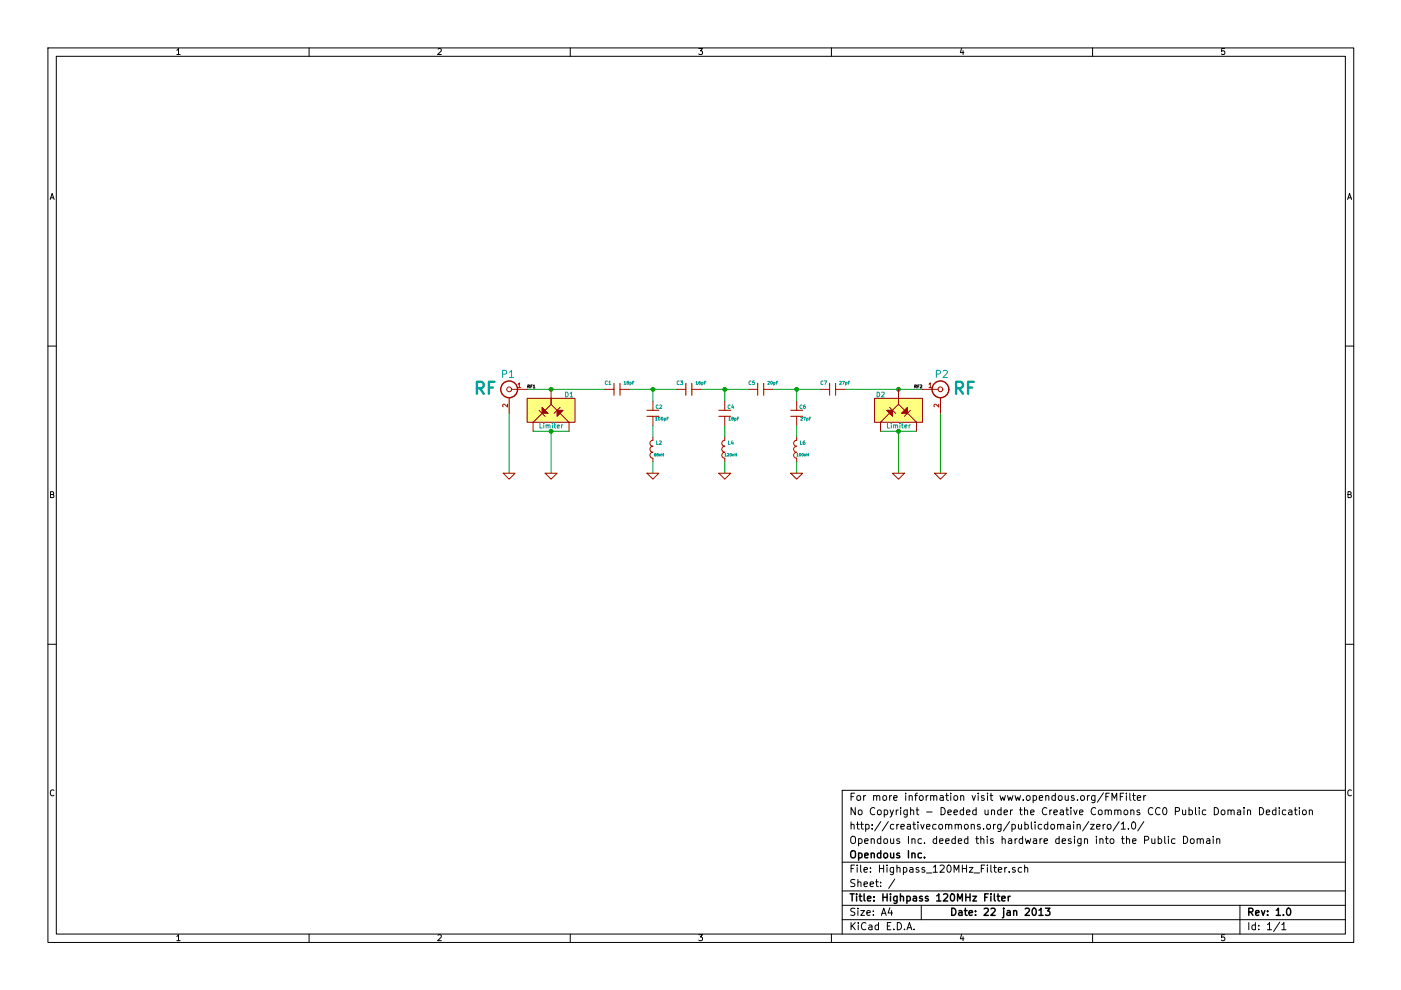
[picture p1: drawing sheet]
<svg xmlns="http://www.w3.org/2000/svg" width="297mm" height="210mm" viewBox="0 0 297 210" stroke-linecap="round" stroke-linejoin="round" font-family="sans-serif">
<g fill="none" stroke="#000" stroke-width=".21">
<path d="M10.2 10.2h276.8v189.6h-276.8zM11.9 11.9h273.3v186.1h-273.3zM37.5 10.7l.3-.4v1.3M37.5 11.6h.7M65.5 10.2v1.7M92.9 10.4l.4-.1 .3 .4-.8 .9h.8M120.9 10.2v1.7M148.2 10.3h.7l-.4 .5 .4 .1v.5l-.2 .2-.5-.2M176.3 10.2v1.7M203.9 10.2l-.3 1h.8M204.2 10.7v.9M231.6 10.2v1.7"/>
<path d="M259.6 10.3h-.6v.6l.2-.1 .4 .1v.5l-.1 .2-.5-.2M10.6 42.3l.4-1.3 .5 1.3M10.8 41.9h.6M285.7 42.3l.4-1.3 .5 1.3M285.9 41.9h.5M10.2 73.4h1.7M285.2 73.4h1.8M10.7 104.9l.6-.1v-.4l-.6-.2v1.3h.5l.2-.4-.2-.2M285.8 104.9l.5-.1 .1-.4-.6-.2v1.3h.5l.2-.4-.3-.2M10.2 136.6h1.7M285.2 136.6h1.8M11.4 167.6a.55 .55 0 0 0-.7 .1 .55 .55 0 0 0 0 .7l.4 .3 .3-.1"/>
<path d="M180.4 177.5a.5 .5 0 0 1 .6-.2 .5 .5 0 0 1 .4 .5l-.1 .8-.3 .2a.53 .53 0 0 1-.6-.5zM180.4 174.9h.1a.36 .36 0 0 1 .6 .1v.8M180.4 174.3v1.5M180.4 168.9h.5M181.2 168.2h-.8v1.5M181.3 171.2v1.5l-.9-1.5v1.5M181.6 174.8h.6M181.7 168.8l.3-.1 .4 .1v.8l-.2 .1-.5-.1zM181.8 174.3v1.3l.4 .2M182 177.9l.5-.1 .3 .3-.1 .6-.2 .1h-.5M182 177.8v1.5M182.1 171.8l.4-.1 .3 .3v.5l-.3 .2-.5-.2z"/>
<path d="M182.5 174.8h.6M182.7 174.3v1.3l.4 .2M183.1 168.7v1M183.3 178.3l.8-.1-.1-.3-.4-.1-.3 .3 .1 .7h.6M183.5 174.9l.5-.1 .3 .3-.1 .6-.2 .1-.5-.1M183.5 168.7l-.4 .3M183.5 174.8v1.5M184.7 178l.1-.1a.36 .36 0 0 1 .6 .2v.7M184.7 177.8v1M184.9 175.7v.1M184.9 174.9v.1M185.2 168.8h.1a.36 .36 0 0 1 .6 .1v.8"/>
<path d="M185.2 168.7v1M185.5 171.4a.72 .72 0 0 0-1 .5 .72 .72 0 0 0 .7 .8l.3-.1M185.9 168.9a.35 .35 0 0 1 .3-.2 .35 .35 0 0 1 .3 .2v.8M186.1 171.9l.2-.2 .5 .2v.7l-.3 .1-.4-.1zM186.7 177.9l-.4-.1-.3 .3 .1 .6 .2 .1h.4M186.7 177.3v1.5M186.7 174.2l-1.3 2M187.2 168.8l.3-.1 .4 .1v.8l-.2 .1-.5-.1zM187.5 171.8l.4-.1 .3 .3-.1 .6-.2 .1h-.4M187.5 171.7v1.6M187.5 177.9l.4-.1 .3 .3v.5l-.3 .2-.5-.2zM188.3 174.2l-1.3 2"/>
<path d="M188.6 168.7v1M188.7 171.7l.4 1M188.8 177.8l.1 1h.4l.2-.1M189.1 168.7l-.5 .3M189.4 171.7l-.5 1.4-.2 .2M189.5 169.2l.7-.1-.1-.3-.4-.1-.2 .2 .1 .7h.5M189.5 177.8v1M189.5 174.9l-.4-.1-.3 .3v.6l.3 .1 .4-.1M190 171.7v1M190.1 174.8v1M190.4 171.7l-.4 .3M190.6 174.8l-.5 .3"/>
<path d="M190.7 177.9l-.4-.1-.2 .3 .1 .2 .5 .1v.4h-.6M191 171.2v.2M191 171.7v1M191 175.3l.7-.1v-.3l-.5-.1-.2 .2 .1 .7h.6M192 168.2v.1M192 168.7v1M192.4 171.7v1.3l-.3 .3-.4-.1M192.4 171.8l-.5-.1-.3 .3 .1 .6 .2 .1h.5M192.4 174.9h.6v.9M192.6 177.3v1.5M192.8 168.8a.36 .36 0 0 1 .6 .1v.8M192.8 168.7v1"/>
<path d="M193 175.2l-.6 .1a.3 .3 0 0 0 .1 .5l.5-.1M193.1 171.9v-.1a.36 .36 0 0 1 .6 .2v.7M193.1 171.2v1.5M193.3 178l.1-.1a.36 .36 0 0 1 .6 .2v.7M193.3 177.8v1M193.5 174.8h.6M193.8 174.3v1.3l.3 .2M193.9 168.7h.6M194.2 171.7h.6M194.4 171.2v1.3l.4 .2M194.5 168.2l-.4 .2v1.3M194.6 174.3v.1"/>
<path d="M194.6 174.8v1M195 168.8l.2-.1 .5 .1v.8l-.3 .1-.4-.1zM195.2 174.8l.4 1 .3-1M195.4 177.9l-.5-.1-.3 .3 .1 .6 .2 .1h.5M196 178.7v.1M196.4 168.7v1M196.4 175.3l.8-.1-.1-.3-.4-.1-.3 .2 .1 .7h.6M196.5 172.2h1.1M196.8 168.7l-.4 .3M197.3 168.8h.1a.36 .36 0 0 1 .6 .1v.8M197.3 168.7v1M198 168.9a.35 .35 0 0 1 .3-.2 .35 .35 0 0 1 .3 .2v.8"/>
<path d="M198.5 174.9l-.5-.1-.3 .3 .1 .6 .2 .1 .5-.1M198.6 177.9l-.5-.1-.3 .3 .1 .6 .2 .1h.5M198.6 177.3v1.5M199.1 174.9l.2-.1 .5 .1v.8l-.3 .1-.4-.1zM199.2 178.3l.7-.1v-.3l-.5-.1-.2 .3 .1 .7h.6M199.3 168.8h.6l.1 .9M199.5 171.2a.77 .77 0 0 1 .9 .8 .77 .77 0 0 1-.9 .7zM200 169.1l-.7 .1a.3 .3 0 0 0 .2 .5l.5-.1M200.5 174.9h.1a.36 .36 0 0 1 .5 .1v.8M200.5 174.8v1M200.5 178.3l.7-.1v-.3l-.5-.1-.2 .3 .1 .7h.6M200.5 168.7h.6"/>
<path d="M200.7 168.2v1.3l.4 .2M201 172.2l.7-.1-.1-.3-.4-.1-.2 .3v.7h.6M201.1 175a.35 .35 0 0 1 .4-.2 .35 .35 0 0 1 .3 .2v.8M201.6 168.2v.1M201.6 168.7v1M202.3 172.2l.7-.1-.1-.3-.4-.1-.2 .3v.7h.6M202.3 168.8l.2-.1 .5 .1v.8l-.3 .1-.4-.1zM202.5 174.9h.1a.36 .36 0 0 1 .6 .1v.8M202.5 174.8v1M202.5 177.9l-.4-.1-.3 .3 .1 .6 .2 .1h.4M202.5 177.3v1.5M203.2 178.3l.7-.1-.1-.3-.4-.1-.2 .3 .1 .7h.5"/>
<path d="M203.2 175a.35 .35 0 0 1 .3-.2 .35 .35 0 0 1 .3 .2v.8M203.7 168.8h.1a.36 .36 0 0 1 .5 .1v.8M203.7 168.7v1M204.3 171.8l-.4-.1-.3 .3v.6l.3 .1h.4M204.3 171.2v1.5M204.6 174.9l.4-.1 .3 .3v.4l-.3 .3-.5-.3zM204.9 172.2l.8-.1-.1-.3-.4-.1-.3 .3 .1 .7h.6M205.2 177.9l-.4-.1-.3 .3v.6l.3 .1h.4M205.2 177.3v1.5M205.9 174.9h.1a.36 .36 0 0 1 .6 .1v.8M205.9 174.8v1M206.1 168.7l.4 1 .3-1"/>
<path d="M206.9 177.8h.6M207 171.8l-.5-.1-.3 .3 .1 .6 .2 .1h.5M207 171.2v1.5M207.1 177.3v1.3l.4 .2M207.4 168.2v.1M207.4 168.7v1M207.8 174.9l-.4-.1-.2 .2 .1 .2 .5 .2v.3h-.6M207.9 178l.1-.1a.36 .36 0 0 1 .6 .2v.7M207.9 177.3v1.5M208.5 175.7v.1M208.6 168.8l-.3-.1-.2 .2v.2l.5 .2v.3h-.5M208.8 171.7l.1 1h.4l.2-.1"/>
<path d="M209.3 174.9l.2-.1 .4 .1v.8l-.2 .1-.4-.1zM209.3 177.3v.2M209.3 177.8v1M209.4 168.2v.1M209.4 168.7v1M209.5 171.7v1M209.9 168.7h.6M210.1 168.2v1.3l.4 .2M210.2 171.9l.1-.1a.36 .36 0 0 1 .6 .2v.7M210.2 171.7v1M210.6 177.9l-.4-.1-.2 .3 .1 .2 .5 .1v.4h-.6M210.6 174.8v1"/>
<path d="M211.1 174.8l-.5 .3M212 168.7l.3 1 .3-.7 .3 .7 .3-1M212.2 174.8v1.2l-.2 .3-.4-.1M212.2 174.9l-.4-.1-.3 .3 .1 .6 .2 .1 .4-.1M212.2 171.8l-.4-.1-.3 .3 .1 .6 .2 .1h.4M212.2 171.2v1.5M212.5 178v-.1a.36 .36 0 0 1 .6 .2v.7M212.5 177.3v1.5M212.9 172.2l.7-.1-.1-.3-.4-.1-.2 .3 .1 .7h.5M213.6 168.7l.3 1 .3-.7 .3 .7 .3-1M213.8 177.9h.6l.1 .9M214 174.2l-1.2 2"/>
<path d="M214.2 171.7v1M214.5 178.2l-.7 .1a.3 .3 0 0 0 .2 .5h.5M214.6 174.9l.4-.1 .3 .3-.1 .6-.2 .1-.4-.1M214.6 174.8v1.5M214.7 171.7l-.5 .3M215.2 168.7l.3 1 .3-.7 .3 .7 .3-1M215.2 177.8v1M215.6 177.8l-.4 .3M215.9 174.8l.1 .9 .4 .1 .2-.1M216.2 171.7h.5M216.4 171.2v1.3l.3 .2M216.6 174.8v1"/>
<path d="M216.8 177.9l-.4-.1-.3 .3 .1 .6 .2 .1h.4M216.8 177.3v1.5M216.9 169.6v.1M217.2 171.9l.1-.1a.36 .36 0 0 1 .6 .2v.7M217.2 171.2v1.5M217.3 174.9l.4-.1 .3 .3v.6l-.3 .1-.4-.1M217.3 174.3v1.5M217.4 177.8l.3 1 .3-.7 .3 .7 .2-1M217.7 168.8l.2-.1 .4 .1v.8l-.2 .1-.4-.1zM218.5 172.2l.8-.1-.1-.3-.5-.1-.2 .3 .1 .7h.6M218.7 174.3v1.3l.2 .2M219 168.8l.5-.1 .3 .3-.1 .6-.2 .1-.5-.1"/>
<path d="M219 168.7v1.5M219.1 177.9h.6l.1 .9M219.5 174.3v.1M219.5 174.8v1M219.8 178.2l-.7 .1a.3 .3 0 0 0 .2 .5h.5M220.3 169.2l.8-.1-.1-.3-.4-.1-.3 .2 .1 .7h.6M220.5 177.8v1M220.9 174.9l-.5-.1-.3 .3 .1 .6 .2 .1 .5-.1M220.9 177.8l-.4 .3M221.4 178.3l.7-.1-.1-.3-.4-.1-.2 .3v.7h.6M221.7 168.8h.1a.36 .36 0 0 1 .6 .1v.8M221.7 168.7v1"/>
<path d="M221.9 171.4a.72 .72 0 0 0-1 .5 .72 .72 0 0 0 .7 .8l.3-.1M222.1 174.9l-.4-.1-.3 .3 .1 .6 .2 .1 .4-.1M222.1 174.3v1.5M222.6 171.7v1M222.9 174.9l.2-.1 .4 .1v.8l-.2 .1-.4-.1zM223 171.7l-.4 .3M223.4 172.2l.8-.1-.1-.3-.4-.1-.3 .3 .1 .7h.6M223.7 168.8l-.4-.1-.3 .3 .1 .6 .2 .1 .4-.1M223.7 168.2v1.5M224.2 174.9h.1a.36 .36 0 0 1 .6 .1v.8M224.2 174.8v1M224.5 168.8l.2-.1 .4 .1v.8l-.2 .1-.4-.1z"/>
<path d="M224.6 177.9l-.5-.1-.3 .3 .1 .6 .2 .1h.5M224.6 177.3v1.5M224.8 171.8h.6l.1 .9M224.9 175a.35 .35 0 0 1 .3-.2 .35 .35 0 0 1 .4 .2v.8M225.2 178.3l.7-.1v-.3l-.5-.1-.2 .3 .1 .7h.6M225.5 172.1l-.7 .1a.3 .3 0 0 0 .2 .5h.5M225.8 168.7l.1 .9 .4 .1 .2-.1M226 171.7h.6M226.2 171.2v1.3l.4 .2M226.3 174.9h.5l.1 .9M226.5 168.7v1M226.9 175.2l-.6 .1a.3 .3 0 0 0 .1 .5l.5-.1"/>
<path d="M227.1 171.2v.2M227.1 171.7v1M227.1 177.9l-.4-.1-.2 .3 .1 .2 .5 .1v.4h-.6M227.6 174.3v.1M227.6 174.8v1M227.7 171.7l.3 1 .4-1M227.7 168.8l-.3-.1-.3 .2 .1 .2 .5 .2v.3h-.6M227.8 177.3v.2M227.8 177.8v1M228.4 174.9a.36 .36 0 0 1 .6 .1v.8M228.4 174.8v1M228.4 169.6v.1"/>
<path d="M228.9 172.2l.7-.1-.1-.3-.4-.1-.2 .3 .1 .7h.5M229.2 168.8l.2-.1 .4 .1v.8l-.2 .1-.4-.1zM229.2 177.8v1.3l-.3 .2h-.4M229.2 177.9l-.4-.1-.3 .3v.6l.3 .1h.4M229.9 178l.1-.1a.36 .36 0 0 1 .6 .2v.7M229.9 177.8v1M230.6 168.7v1M230.8 174.2l-1.3 2M231 168.7l-.4 .3M231.2 174.8h.8l-.8 1h.8M232.2 168.7v1.2l-.3 .3-.4-.1M232.2 168.8l-.5-.1-.3 .3 .1 .6 .2 .1 .5-.1"/>
<path d="M232.3 171.4a.72 .72 0 0 0-1 .5 .72 .72 0 0 0 .7 .8l.3-.1M232.5 177.3v.2M232.5 177.8v1M232.5 175.3l.7-.1v-.3l-.5-.1-.2 .2 .1 .7h.6M233 171.8l.4-.1 .3 .3v.5l-.3 .2-.5-.2zM233.2 178l.1-.1a.36 .36 0 0 1 .6 .2v.7M233.2 177.8v1M233.9 174.8v1M234 168.1l-1.3 2M234.3 174.8l-.4 .3M234.3 171.9l.1-.1a.36 .36 0 0 1 .6 .2v.7M234.3 171.7v1"/>
<path d="M234.4 177.8h.6M234.5 168.9h.5M234.6 177.3v1.3l.4 .2M234.8 174.9l.3-.1 .4 .1v.8l-.2 .1-.5-.1zM235 172a.35 .35 0 0 1 .3-.3 .35 .35 0 0 1 .3 .3v.7M235.2 168.2h-.7v1.5M235.5 177.9l.4-.1 .3 .3v.5l-.3 .2-.5-.2zM235.8 169.7v-1.5l.5 1.1 .5-1.1v1.5M236.3 171.9l.1-.1a.36 .36 0 0 1 .6 .2v.7M236.3 171.7v1M237 172a.35 .35 0 0 1 .3-.3 .35 .35 0 0 1 .4 .3v.7M237.3 174.2l-1.3 2"/>
<path d="M237.5 168.9h.5M237.7 174.7l.5-.4v1.5M237.7 175.8h.9M237.8 177.8h.6M238 177.3v1.3l.4 .2M238.3 168.2h-.8v1.5M238.5 171.8l.3-.1 .3 .3v.5l-.3 .2-.5-.2zM238.8 168.2v.1M238.8 168.7v1M238.8 178l.1-.1a.36 .36 0 0 1 .6 .2v.7M238.8 177.3v1.5M239.2 175.7v.1"/>
<path d="M239.5 168.2v1.3l.3 .2M239.8 171.9v-.1a.36 .36 0 0 1 .6 .2v.7M239.8 171.7v1M240.1 178.3l.8-.1-.1-.3-.4-.1-.3 .3 .1 .7h.6M240.1 174.3h.2a.81 .81 0 0 1 .5 .7 .81 .81 0 0 1-.5 .8 .98 .98 0 0 1-.2-1.5zM240.1 168.7h.6M240.3 168.2v1.3l.4 .2M241.1 169.2l.8-.1-.1-.3-.4-.1-.3 .2 .1 .7h.6M241.6 171.8l-.3-.1-.3 .3 .1 .2 .5 .1v.4h-.6M242.5 168.7v1M242.5 174.2l-1.3 2M242.7 178.1h.7l.2-.3-.1-.3-.2-.2h-.6v1.5"/>
<path d="M242.9 168.7l-.4 .3M244.2 177.8l.1 1h.3l.3-.1M244.4 171.4a.72 .72 0 0 0-1 .5 .72 .72 0 0 0 .7 .8l.3-.1M244.9 177.8v1M245.6 177.9l.4-.1 .3 .3-.1 .6-.2 .1h-.4M245.6 177.3v1.5M245.9 171.4a.72 .72 0 0 0-1 .5 .72 .72 0 0 0 .7 .8l.3-.1M246.7 171.4l.2-.2a.81 .81 0 0 1 .5 .8 .81 .81 0 0 1-.5 .7l-.2-.1-.2-.4zM246.9 177.3v1.3l.3 .2M247.7 177.3v.2M247.7 177.8v1M249.1 177.9l-.4-.1-.3 .3 .1 .6 .2 .1h.4"/>
<path d="M249.2 172h.7l.2-.3-.1-.3-.2-.2h-.6v1.5M250.7 171.7l.1 1h.4l.2-.1M250.9 177.3a.77 .77 0 0 1 .9 .8 .77 .77 0 0 1-.9 .7zM251.4 171.7v1M252.1 171.8l.4-.1 .3 .3v.6l-.3 .1h-.4M252.1 171.2v1.5M252.5 178l.2-.2 .4 .2v.7l-.2 .1-.4-.1zM253.5 171.2v1.3l.2 .2M253.8 178l.1-.1a.36 .36 0 0 1 .6 .2v.7M253.8 177.8v1M254.3 171.2v.2M254.3 171.7v1"/>
<path d="M254.5 178.1a.35 .35 0 0 1 .3-.3 .35 .35 0 0 1 .3 .3v.7M255.7 171.8l-.5-.1-.3 .3 .1 .6 .2 .1h.5M255.9 177.9h.5l.1 .9M256.5 178.2l-.6 .1a.3 .3 0 0 0 .1 .5h.5M257.2 177.3v.2M257.2 177.8v1M257.5 171.2a.77 .77 0 0 1 .9 .8 .77 .77 0 0 1-.9 .7zM258 178v-.1a.36 .36 0 0 1 .6 .2v.7M258 177.8v1M259.1 171.8l.3-.1 .3 .3v.5l-.3 .2-.5-.2zM260.4 171.9v-.1a.36 .36 0 0 1 .6 .2v.7M260.4 171.7v1"/>
<path d="M261 172a.35 .35 0 0 1 .3-.3 .35 .35 0 0 1 .4 .3v.7M262.4 171.8h.6v.9M263 172.1l-.6 .1a.3 .3 0 0 0 .1 .5h.5M263.8 171.2v.2M263.8 171.7v1M264.5 171.9l.1-.1a.36 .36 0 0 1 .6 .2v.7M264.5 171.7v1M267 171.2a.77 .77 0 0 1 .9 .8 .77 .77 0 0 1-.9 .7zM268.5 172.2l.7-.1-.1-.3-.4-.1-.2 .3 .1 .7h.5M270.5 171.8l-.4-.1-.3 .3v.6l.3 .1h.4M270.5 171.2v1.5M271.2 171.2v.2"/>
<path d="M271.2 171.7v1M272.6 171.8l-.4-.1-.3 .3 .1 .6 .2 .1h.4M273.3 171.8h.5l.1 .9M273.9 172.1l-.6 .1a.3 .3 0 0 0 .1 .5h.5M274.4 171.7h.6M274.6 171.2v1.3l.4 .2M275.5 171.2v.2M275.5 171.7v1M276.2 171.9l.3-.2 .4 .2v.7l-.2 .1-.5-.1zM277.6 171.9l.1-.1a.36 .36 0 0 1 .6 .2v.7M277.6 171.7v1M285.2 167.6h-106.6v30.4"/>
<path d="M286.5 167.6a.55 .55 0 0 0-.7 .1 .55 .55 0 0 0 0 .7l.4 .3 .3-.1M37.5 198.6l.3-.4v1.2M37.5 199.4h.7M65.5 198v1.8M92.9 198.3l.4-.1 .3 .4-.8 .8h.8M120.9 198v1.8M148.2 198.2h.7l-.4 .5 .4 .1v.5l-.2 .1-.5-.1M176.3 198v1.8M178.6 182.8h106.6M178.6 188.9h106.6M178.6 195h106.6M178.6 191.9h106.6"/>
<path d="M180.4 195.6v1.5M180.4 184.2h.5M180.7 196.3l.6 .8M181.2 183.4h-.8v1.5M181.3 192.6h-.6l-.3 .3 .1 .3 .7 .3v.5l-.3 .1-.5-.1M181.3 186.5h-.6l-.3 .3 .1 .3 .7 .3v.5l-.3 .1-.5-.1M181.3 195.6l-.9 .9M181.7 183.4v.2M181.7 183.9v1M181.9 192.6v.1M181.9 187.1l.1-.1a.36 .36 0 0 1 .5 .2v.8M181.9 186.5v1.5"/>
<path d="M181.9 193.1v1M182 195.6v.2M182 196.1v1M182.5 183.4v1.3l.2 .2M182.5 193.1h.8l-.8 1h.8M183.2 184.4l.7-.1-.1-.3-.4-.1-.2 .3 .1 .7h.5M183.2 187.5l.7-.1-.1-.4h-.4l-.2 .2 .1 .7h.5M183.6 195.8a.72 .72 0 0 0-1 .5 .72 .72 0 0 0 .7 .8l.3-.1M183.8 193.6l.7-.2v-.3h-.5l-.2 .2 .1 .7h.6M184.2 196.2h.6l.1 .9M184.5 187.5l.7-.1-.1-.4h-.4l-.2 .2 .1 .7h.5M184.6 184.8v.1"/>
<path d="M184.6 184v.2M184.9 196.5l-.7 .1a.3 .3 0 0 0 .2 .5h.5M185.2 194v.1M185.2 193.1v.2M185.6 187h.6M185.9 186.5v1.3l.3 .2M186.3 196.2l-.5-.1-.3 .3 .1 .6 .2 .1h.5M186.3 195.6v1.5M186.5 184.2h.9M186.5 183.4v1.5M186.7 187.9v.1M186.7 187v.2"/>
<path d="M186.9 194.1l.5-1.5 .5 1.5M187 193.6h.7M187.4 183.4v1.5M188.1 183.4v.2M188.1 183.9v1M188.1 196.3h.5M188.7 192.5l-.4 1.1h1M188.9 195.6h-.8v1.5h.8M189 193.1v1M189.5 183.9v1.3l-.3 .2h-.4M189.5 184l-.5-.1-.3 .3 .1 .6 .2 .1h.5M189.5 197v.1"/>
<path d="M189.7 186.4l-1.3 2M190.2 184.1v-.1a.36 .36 0 0 1 .6 .2v.7M190.2 183.4v1.5M190.2 195.6a.77 .77 0 0 1 .9 .8 .77 .77 0 0 1-.9 .7zM191.5 184l.5-.1 .3 .3-.1 .6-.2 .1h-.5M191.5 183.9v1.5M191.8 197v.1M192.3 197.1l.5-1.5 .5 1.5M192.4 196.7h.8M192.9 184h.6l.1 .9M193.6 184.3l-.7 .1a.3 .3 0 0 0 .2 .5h.5M193.8 197v.1"/>
<path d="M194.8 184l-.4-.1-.2 .3 .1 .2 .5 .1v.4h-.6M195.3 191.9v3.1M196 184l-.3-.1-.2 .3v.2l.5 .1v.4h-.5M196.4 185.1h1.2M197.9 183.8l.4-.4v1.5M197.9 184.9h.9M199.3 183.6l.6-.2 .3 .4-.9 1.1h.9M201 183.5l.1-.1a.81 .81 0 0 1 .6 .8 .81 .81 0 0 1-.6 .7 .98 .98 0 0 1-.1-1.4zM202.3 184.9v-1.5l.5 1.1 .5-1.1v1.5M203.9 198.1l-.3 .9h.8M204 184.2h.9M204 183.4v1.5"/>
<path d="M204.2 198.6v.8M204.9 183.4v1.5M205.5 183.9h.8l-.8 1h.8M206.5 185.1h1.2M208.1 184.2h.5M208.8 183.4h-.7v1.5M209.3 183.4v.2M209.3 183.9v1M210.1 183.4v1.3l.2 .2M210.7 183.9h.6M210.9 183.4v1.3l.4 .2M211.7 184.4l.7-.1-.1-.3-.4-.1-.2 .3v.7h.6"/>
<path d="M213 183.9v1M213.5 183.9l-.5 .3M214 184.8v.1M215.2 184l-.3-.1-.3 .3 .1 .2 .5 .1v.4h-.6M216.6 184l-.4-.1-.3 .3 .1 .6 .2 .1h.4M217.2 184.1l.1-.1a.36 .36 0 0 1 .6 .2v.7M217.2 183.4v1.5M231.6 198v1.8M259.6 198.2h-.6v.6l.2-.1 .4 .1v.5l-.1 .1-.5-.1M262.9 191.9v6.1M264.8 195.6v1.5M266.2 196.2l-.5-.1-.3 .3 .1 .6 .2 .1h.5"/>
<path d="M266.2 195.6v1.5M266.9 197v.1M266.9 196.2v.1M268.7 196l.5-.4v1.5M268.7 197.1h.9M271.3 195.5l-1.3 2M271.8 196l.4-.4v1.5M271.8 197.1h.8"/>
</g>
<g fill="none" stroke="#000" stroke-width=".3">
<path d="M180.2 189.5h.9M180.4 180.6a.5 .5 0 0 1 .6-.2 .5 .5 0 0 1 .4 .5l-.1 .8-.3 .2a.53 .53 0 0 1-.6-.5zM180.7 189.5v1.5M181.6 189.5v.2M181.6 190v1M182 180.9h.5l.3 .3-.1 .6-.2 .1-.5-.1M182 180.9v1.5M182.1 190h.6M182.3 189.5v1.3l.4 .2M183.2 189.5v1.3l.2 .2M183.3 181.4l.8-.1-.1-.4h-.4l-.3 .2 .1 .7h.6M183.9 190.5l.8-.1-.1-.3-.4-.1-.3 .2 .1 .8h.6"/>
<path d="M184.7 181l.1-.1a.36 .36 0 0 1 .6 .2v.8M184.7 180.9v1M185.3 190.9v.1M185.3 190.1v.1M186.7 180.9h-.4l-.3 .3 .1 .6 .2 .1 .4-.1M186.7 180.4v1.5M187.2 189.5v1.5M187.2 190.2h.9M187.5 180.9h.4l.3 .3v.4l-.3 .3-.5-.3zM188.1 189.5v1.5M188.8 189.5v.2M188.8 190v1"/>
<path d="M188.8 180.9l.1 .9 .4 .1 .2-.1M189.5 180.9v1M190.2 190v1.3l-.3 .2h-.4M190.2 190.1l-.4-.1-.3 .3v.6l.3 .1h.4M190.7 180.9h-.4l-.2 .2 .1 .2 .5 .2v.3h-.6M190.9 190.2l.1-.1a.36 .36 0 0 1 .6 .1v.8M190.9 189.5v1.5M192.3 190.1l.4-.1 .3 .3-.1 .6-.2 .1h-.4M192.3 190v1.5M192.6 180.4v1.5M193.3 181l.1-.1a.36 .36 0 0 1 .6 .2v.8M193.3 180.9v1"/>
<path d="M193.6 190.1h.6l.1 .9M194.3 190.4l-.7 .1a.3 .3 0 0 0 .2 .5h.5M195.4 180.9h-.5l-.3 .3 .1 .6 .2 .1 .5-.1M195.5 190.1l-.3-.1-.3 .2 .1 .2 .5 .2v.4h-.6M196 181.8v.1M196.8 190.1l-.4-.1-.2 .2 .1 .2 .5 .2v.4h-.6M198.6 189.9l.5-.4v1.5M198.6 191h.9M200.1 189.7l.5-.2 .3 .4-.9 1.1h.9M201.7 189.7l.2-.2a.81 .81 0 0 1 .5 .8 .81 .81 0 0 1-.5 .7l-.2-.1-.2-.5zM201.8 192.6a.77 .77 0 0 1 .9 .7 .77 .77 0 0 1-.9 .8zM203 191v-1.5l.5 1.1 .5-1.1v1.5"/>
<path d="M203.3 193.1h.6l.1 1M204 193.4l-.7 .2a.3 .3 0 0 0 .2 .5l.5-.1M204.5 193.1h.6M204.7 192.6v1.3l.4 .2M204.8 190.2h.9M204.8 189.5v1.5M205.5 193.6l.7-.2-.1-.3h-.4l-.2 .2v.7h.6M205.7 189.5v1.5M206.2 190h.8l-.8 1h.8M206.8 194v.1M206.8 193.1v.2M208.7 192.7l.5-.1 .4 .4-1 1.1h1"/>
<path d="M208.8 190.2h.5M209.5 189.5h-.7v1.5M210.1 189.5v.2M210.1 190v1M210.1 192.7l.6-.1 .3 .4-.9 1.1h.9M210.8 189.5v1.3l.2 .2M211.4 190h.6M211.6 189.5v1.3l.4 .2M212.4 190.5l.7-.1v-.3l-.5-.1-.2 .2 .1 .8h.6M212.8 193.1v1.3l-.3 .2M212.8 192.6v.1M213.5 193.1h.6l.1 1"/>
<path d="M213.8 190v1M214.2 193.4l-.7 .2a.3 .3 0 0 0 .2 .5l.5-.1M214.2 190l-.4 .3M214.9 193.2l.1-.1a.36 .36 0 0 1 .6 .2v.8M214.9 193.1v1M217.4 192.7l.6-.1 .3 .4-1 1.1h1M219 192.6h.2a.81 .81 0 0 1 .5 .7 .81 .81 0 0 1-.5 .8 .98 .98 0 0 1-.2-1.5zM220.3 193l.4-.4v1.5M220.3 194.1h.9M221.7 192.6h.9l-.5 .5 .4 .2v.7l-.2 .1-.6-.1M264.8 193.4l.7-.1 .2-.2-.1-.4-.2-.1h-.6v1.5M265.2 193.4l.5 .7"/>
<path d="M266.2 193.6l.8-.2-.1-.3h-.5l-.2 .2 .1 .7h.6M267.5 193.1l.3 1 .4-1M268.8 194v.1M268.8 193.1v.2M270.6 193l.4-.4v1.5M270.6 194.1h.9M272.1 194v.1M272.9 192.7l.3-.1a.81 .81 0 0 1 .5 .7 .81 .81 0 0 1-.5 .8l-.3-.1-.1-.5z"/>
</g>
<path d="M111.8 82.6h16.5M116.8 91.4v8.9M133.4 82.6h10.1M138.4 90.2v2.5M148.6 82.6h10.2M153.7 97.8v2.5M163.8 82.6h10.2M168.9 90.2v2.5M190.5 91.4v8.9" fill="none" stroke="#00a000" stroke-width=".21"/>
<circle cx="116.8" cy="82.6" r=".41" fill="#00a000"/>
<g fill="none" stroke="#00a000" stroke-width=".21">
<path d="M113 91.4h7.7"/>
<circle cx="116.8" cy="82.6" r=".41"/>
</g>
<circle cx="116.8" cy="91.4" r=".41" fill="#00a000"/>
<circle cx="116.8" cy="91.4" r=".41" fill="none" stroke="#00a000" stroke-width=".21"/>
<circle cx="190.5" cy="91.4" r=".41" fill="#00a000"/>
<g fill="none" stroke="#00a000" stroke-width=".21">
<path d="M179.1 82.6h16.5M186.7 91.4h7.6"/>
<circle cx="190.5" cy="91.4" r=".41"/>
</g>
<circle cx="190.5" cy="82.6" r=".41" fill="#00a000"/>
<g fill="none" stroke="#00a000" stroke-width=".21">
<path d="M108 87.6v12.7M138.4 82.6v2.5"/>
<circle cx="190.5" cy="82.6" r=".41"/>
</g>
<circle cx="138.4" cy="82.6" r=".41" fill="#00a000"/>
<g fill="none" stroke="#00a000" stroke-width=".21">
<path d="M138.4 97.8v2.5M153.7 82.6v2.5M153.7 90.2v2.5"/>
<circle cx="138.4" cy="82.6" r=".41"/>
</g>
<circle cx="153.7" cy="82.6" r=".41" fill="#00a000"/>
<g fill="none" stroke="#00a000" stroke-width=".21">
<path d="M168.9 82.6v2.5"/>
<circle cx="153.7" cy="82.6" r=".41"/>
</g>
<circle cx="168.9" cy="82.6" r=".41" fill="#00a000"/>
<g fill="none" stroke="#00a000" stroke-width=".21">
<path d="M168.9 97.8v2.5M199.4 87.6v12.7"/>
<circle cx="168.9" cy="82.6" r=".41"/>
</g>
<path d="M167.6 100.3h2.6l-1.3 1.3zM189.2 100.3h2.6l-1.3 1.3z" fill="none" stroke="#a00000" stroke-width=".21"/>
<path d="M185.4 84.5h10.2v5h-10.2z" fill="#ffff80"/>
<path d="M185.4 84.5h10.2v5h-10.2zM188.6 86.4l1.3 1.2M190.5 85.7l-3.8 3.8" fill="none" stroke="#a00000" stroke-width=".21"/>
<path d="M190.5 84.5v1.2z" fill="#a00000"/>
<path d="M190.5 84.5v1.2zM190.5 85.7l3.8 3.8M193 87l-1.2 1.3" fill="none" stroke="#a00000" stroke-width=".21"/>
<path d="M188 87h1.2v1.3z" fill="#a00000"/>
<path d="M188 87h1.2v1.3z" fill="none" stroke="#a00000" stroke-width=".21"/>
<path d="M191.1 87.6l1.3-1.2v1.2z" fill="#a00000"/>
<path d="M128.3 82.6h1.9M130.2 81.3v2.5M131.4 81.3v2.5M131.4 82.6h2M186.7 89.5v1.9M190.5 82.6v1.9M191.1 87.6l1.3-1.2v1.2zM194.3 89.5v1.9M106.7 100.3h2.5l-1.2 1.3zM137.2 100.3h2.5l-1.3 1.3zM152.4 100.3h2.5l-1.2 1.3zM198.1 100.3h2.6l-1.3 1.3z" fill="none" stroke="#a00000" stroke-width=".21"/>
<g fill="none" stroke="#00a0a0" stroke-width=".21">
<path d="M128.8 80.8a.33 .33 0 0 0-.5 .4 .33 .33 0 0 0 .5 .3M129.1 81l.2-.2v.7M129.1 81.5h.4M132.3 81l.2-.2v.7M132.3 81.5h.4M133 81.1l-.1-.1 .1-.2 .2 .1v.2a.21 .21 0 0 0-.3 .1 .21 .21 0 0 0 .2 .3l.2-.1-.2-.3M133.6 81.1l.3 .1-.1 .2h-.2M133.6 81.1v.6M134.1 81.2h.2M134.4 80.8h-.3v.7M186 83.1a.51 .51 0 0 1 .5 .5 .51 .51 0 0 1-.5 .6zM186.9 83.2l.4-.1 .2 .3-.6 .8h.6"/>
<path d="M188.2 89.7v1.1h.4M189 89.7v.1M189 90.1v.7M189.5 90.2l.3-.1 .1 .7M189.5 90.1v.7M189.9 90.2l.4-.1v.7M190.8 89.7v.1M190.8 90.1v.7M191.1 90.1h.4M191.3 89.7v.9l.2 .2M191.8 90.4l.5-.1v-.2l-.5 .1 .1 .5h.4M192.7 90.1v.7"/>
<path d="M193 90.1l-.3 .2"/>
</g>
<path d="M130.2 81.3v2.5zM130.2 81.3v2.5M131.4 81.3v2.5zM131.4 81.3v2.5" fill="none" stroke="#ffff80" stroke-width=".21"/>
<path d="M111.9 81.9h.3v-.2l-.3-.1v.6M112.1 81.9l.2 .3M112.5 81.9h.3M112.9 81.6h-.4v.6M113.1 81.8l.1-.2v.6M113.1 82.2h.3M194 81.9h.3v-.2l-.3-.1v.6M194.1 81.9l.2 .3M194.6 81.9h.2M194.9 81.6h-.3v.6M195.1 81.7l.3-.1 .1 .2-.4 .4h.4" fill="none" stroke="#000" stroke-width=".21"/>
<path d="M111.8 84.5h10.1v5h-10.1z" fill="#ffff80"/>
<path d="M111.8 84.5h10.1v5h-10.1zM116.8 85.7l3.9 3.8M118.7 86.4l-1.2 1.2" fill="none" stroke="#a00000" stroke-width=".21"/>
<path d="M116.8 84.5v1.2z" fill="#a00000"/>
<path d="M114.3 87l1.3 1.3M116.8 84.5v1.2zM116.8 85.7l-3.8 3.8" fill="none" stroke="#a00000" stroke-width=".21"/>
<path d="M118.1 87h1.3l-1.3 1.3z" fill="#a00000"/>
<path d="M118.1 87h1.3l-1.3 1.3z" fill="none" stroke="#a00000" stroke-width=".21"/>
<path d="M114.9 86.4l1.3 1.2h-1.3z" fill="#a00000"/>
<g fill="none" stroke="#a00000" stroke-width=".21">
<path d="M107.6 85.7v.6l-.7-.6-.3 .2 .1 .4M108 84.3v3.3M108.5 82.6h3.3M109.8 81.5l.3-.3v1M109.8 82.2h.6M113 89.5v1.9M114.9 86.4l1.3 1.2h-1.3zM116.8 82.6v1.9M120.7 89.5v1.9M137.2 87h2.5M137.2 88.3h2.5M138.4 92.7v.6a.64 .64 0 0 0-.6 .7 .64 .64 0 0 0 .6 .6 .64 .64 0 0 0-.6 .7 .64 .64 0 0 0 .6 .6 .64 .64 0 0 0-.6 .6 .64 .64 0 0 0 .6 .7v.6"/>
<path d="M138.4 85.1v1.9M138.4 88.3v1.9M143.5 82.6h1.9M145.4 81.3v2.5M146.7 81.3v2.5M146.7 82.6h1.9M152.4 87h2.5M152.4 88.3h2.5M153.7 92.7v.6a.64 .64 0 0 0-.7 .7 .64 .64 0 0 0 .7 .6 .64 .64 0 0 0-.7 .7 .64 .64 0 0 0 .7 .6 .64 .64 0 0 0-.7 .6 .64 .64 0 0 0 .7 .7v.6M153.7 85.1v1.9M153.7 88.3v1.9M158.8 82.6h1.9"/>
<path d="M160.7 81.3v2.5M161.9 81.3v2.5M161.9 82.6h1.9M167.6 87h2.6M167.6 88.3h2.6M168.9 92.7v.6a.64 .64 0 0 0-.6 .7 .64 .64 0 0 0 .6 .6 .64 .64 0 0 0-.6 .7 .64 .64 0 0 0 .6 .6 .64 .64 0 0 0-.6 .6 .64 .64 0 0 0 .6 .7v.6M168.9 85.1v1.9M168.9 88.3v1.9M174 82.6h1.9M175.9 81.3v2.5M177.2 81.3v2.5M177.2 82.6h1.9"/>
<path d="M195.6 82.6h3.3M197 81.5l.2-.3v1M197 82.2h.5M199 85.7v.6l-.7-.6-.3 .2 .1 .4M199.4 84.3v3.3M115.6 100.3h2.5l-1.3 1.3z"/>
<circle cx="107.9" cy="82.6" r=".51"/>
<circle cx="199.4" cy="82.6" r=".51"/>
</g>
<g fill="none" stroke="#00a0a0" stroke-width=".21">
<path d="M106.6 79.3l.7-.1 .1-.2v-.3l-.3-.2h-.5v1.5M108 78.9l.5-.4v1.5M198.5 79.3l.8-.1 .1-.2-.1-.3-.2-.2h-.6v1.5M200 78.7l.6-.2 .3 .4-1 1.1h1M108 80h.9M114.5 89.7v1.1h.5M115.3 89.7v.1M115.3 90.1v.7M115.8 90.2l.4-.1v.7M115.8 90.1v.7M116.2 90.2l.4-.1v.7M117.1 89.7v.1"/>
<path d="M117.1 90.1v.7M117.4 90.1h.4M117.6 89.7v.9l.2 .2M118.1 90.4l.5-.1v-.2l-.5 .1 .1 .5h.4M119 90.1v.7M119.3 90.1l-.3 .2M119.9 83.1a.51 .51 0 0 1 .6 .5 .51 .51 0 0 1-.6 .6zM120.9 83.4l.3-.3v1.1M120.9 84.2h.5M139 88.6l.2-.1v.6M139 89.1h.3M139 96.1l-.2 .2-.1 .3h.3v-.2h-.3"/>
<path d="M139.2 93.5v.7h.4M139.4 96.4l-.1-.2h.2l.1 .1-.3 .1 .1 .3 .2-.1-.1-.2M139.6 85.9a.33 .33 0 0 0-.5 .3 .33 .33 0 0 0 .5 .3M139.6 88.5h.2a.28 .28 0 0 1 .2 .3 .28 .28 0 0 1-.4 .2zM139.8 93.5h.3l.1 .2-.4 .5h.4M139.8 96.4l.3-.1v.4M139.8 96.3v.4M139.9 85.9h.3l.1 .2-.5 .5h.5M140.3 88.5h.1a.28 .28 0 0 1 .2 .3 .28 .28 0 0 1-.3 .2zM140.3 96.4h.4M140.3 96.1v.6M140.7 96.1v.6"/>
<path d="M140.8 89.1l.3-.1v-.3h-.3v.6M141.4 88.8h.2M141.7 88.5h-.3v.6M144 80.8a.33 .33 0 0 0-.4 .4 .33 .33 0 0 0 .4 .3M144.3 80.8h.5l-.3 .3 .3 .1-.1 .3h-.4M147.5 81l.2-.2v.7M147.5 81.5h.4M148.5 80.8l-.3 .1v.5l.1 .1 .2-.1v-.3l-.3 .1M148.8 81.1l.3 .1v.2h-.3M148.8 81.1v.6M149.4 81.2h.2M149.7 80.8h-.3v.7"/>
<path d="M153.7 96.3l.1-.2v.6M153.7 96.7h.3M154.2 96.2l.3-.1 .1 .2-.4 .4h.4M154.5 93.5v.7h.3M154.5 88.6l.2-.1v.6M154.5 89.1h.4M154.8 96.2l.1-.1a.27 .27 0 0 1 .2 .3 .27 .27 0 0 1-.3 .3zM154.8 85.9a.33 .33 0 0 0-.4 .3 .33 .33 0 0 0 .4 .3M155.2 93.4l-.2 .6h.5M155.3 88.7l-.2-.1 .2-.1h.2l-.1 .2a.21 .21 0 0 0-.3 .1 .21 .21 0 0 0 .3 .3l.1-.1-.1-.3M155.3 85.8l-.2 .6h.5M155.3 96.4l.2-.1 .1 .4"/>
<path d="M155.3 96.3v.4M155.4 93.7v.5M155.5 86.1v.5M155.8 89.1l.3-.1v-.3h-.3v.6M155.8 96.1v.6M155.8 96.4h.4M156.2 96.1v.6M156.4 88.8h.2M156.7 88.5h-.3v.6M159.3 80.8a.33 .33 0 0 0-.5 .4 .33 .33 0 0 0 .5 .3M159.9 80.8h-.3v.3h.3l.1 .3-.2 .1h-.2M162.8 80.9h.3v.1l-.3 .5h.3"/>
<path d="M163.5 80.9l.1-.1a.28 .28 0 0 1 .2 .4 .28 .28 0 0 1-.4 .2zM164 81.1l.3 .1v.2h-.3M164 81.1v.6M164.6 81.2h.2M164.9 80.8h-.3v.7M168.9 96.3l.2-.2v.6M168.9 96.7h.4M169.5 96.2l.1-.1a.27 .27 0 0 1 .2 .3 .27 .27 0 0 1-.3 .3zM169.7 93.5v.7h.4M169.8 88.5h.3v.1l-.4 .5h.4M170.1 85.9a.33 .33 0 0 0-.5 .3 .33 .33 0 0 0 .5 .3M170.1 96.2v-.1a.27 .27 0 0 1 .2 .3 .27 .27 0 0 1-.2 .3z"/>
<path d="M170.4 88.5h.4l-.3 .6M170.6 96.4l.2-.1v.4M170.6 96.3v.4M170.6 93.5h-.2l-.1 .3v.4h.3v-.4l-.3 .1M170.7 85.9h-.2l-.1 .3v.3l.3 .1v-.4l-.3 .1M171 89.1l.3-.1v-.3h-.3v.6M171.1 96.4h.3M171.1 96.1v.6M171.4 96.1v.6M171.6 88.8h.2M171.9 88.5h-.3v.6M174.5 80.8a.33 .33 0 0 0-.5 .4 .33 .33 0 0 0 .5 .3"/>
<path d="M174.8 80.8h.5l-.4 .7M178 80.9h.3l.1 .1-.4 .5h.4M178.6 80.8h.4l-.2 .7M179.3 81.1l.3 .1v.2h-.3M179.3 81.1v.6M179.9 81.2h.2M180.2 80.8h-.3v.7"/>
</g>
<g fill="none" stroke="#a00000" stroke-width=".3">
<circle cx="107.9" cy="82.6" r="1.78"/>
<circle cx="199.4" cy="82.6" r="1.78"/>
</g>
<path d="M101.1 82.3h1a.7 .7 0 0 0 .5-.7 .7 .7 0 0 0-.5-.7h-1v2.6M101.7 82.3l.9 1.2M103.7 82.2h.8M104.9 80.9h-1.2v2.6M202.7 82.3h1a.7 .7 0 0 0 .5-.7 .7 .7 0 0 0-.5-.7h-1v2.6M203.3 82.3l.9 1.2M205.3 82.2h.8M206.5 80.9h-1.2v2.6" fill="none" stroke="#00a0a0" stroke-width=".51"/>
<g fill="none" stroke="#ffff80" stroke-width=".21">
<path d="M137.2 87h2.5zM137.2 88.3h2.5zM137.2 87h2.5M137.2 88.3h2.5M145.4 81.3v2.5zM145.4 81.3v2.5M146.7 81.3v2.5zM146.7 81.3v2.5M152.4 87h2.5zM152.4 88.3h2.5zM152.4 87h2.5M152.4 88.3h2.5"/>
<path d="M160.7 81.3v2.5zM160.7 81.3v2.5M161.9 81.3v2.5zM161.9 81.3v2.5M167.6 87h2.6zM167.6 88.3h2.6zM167.6 87h2.6M167.6 88.3h2.6M175.9 81.3v2.5zM175.9 81.3v2.5M177.2 81.3v2.5zM177.2 81.3v2.5"/>
</g>
</svg>
